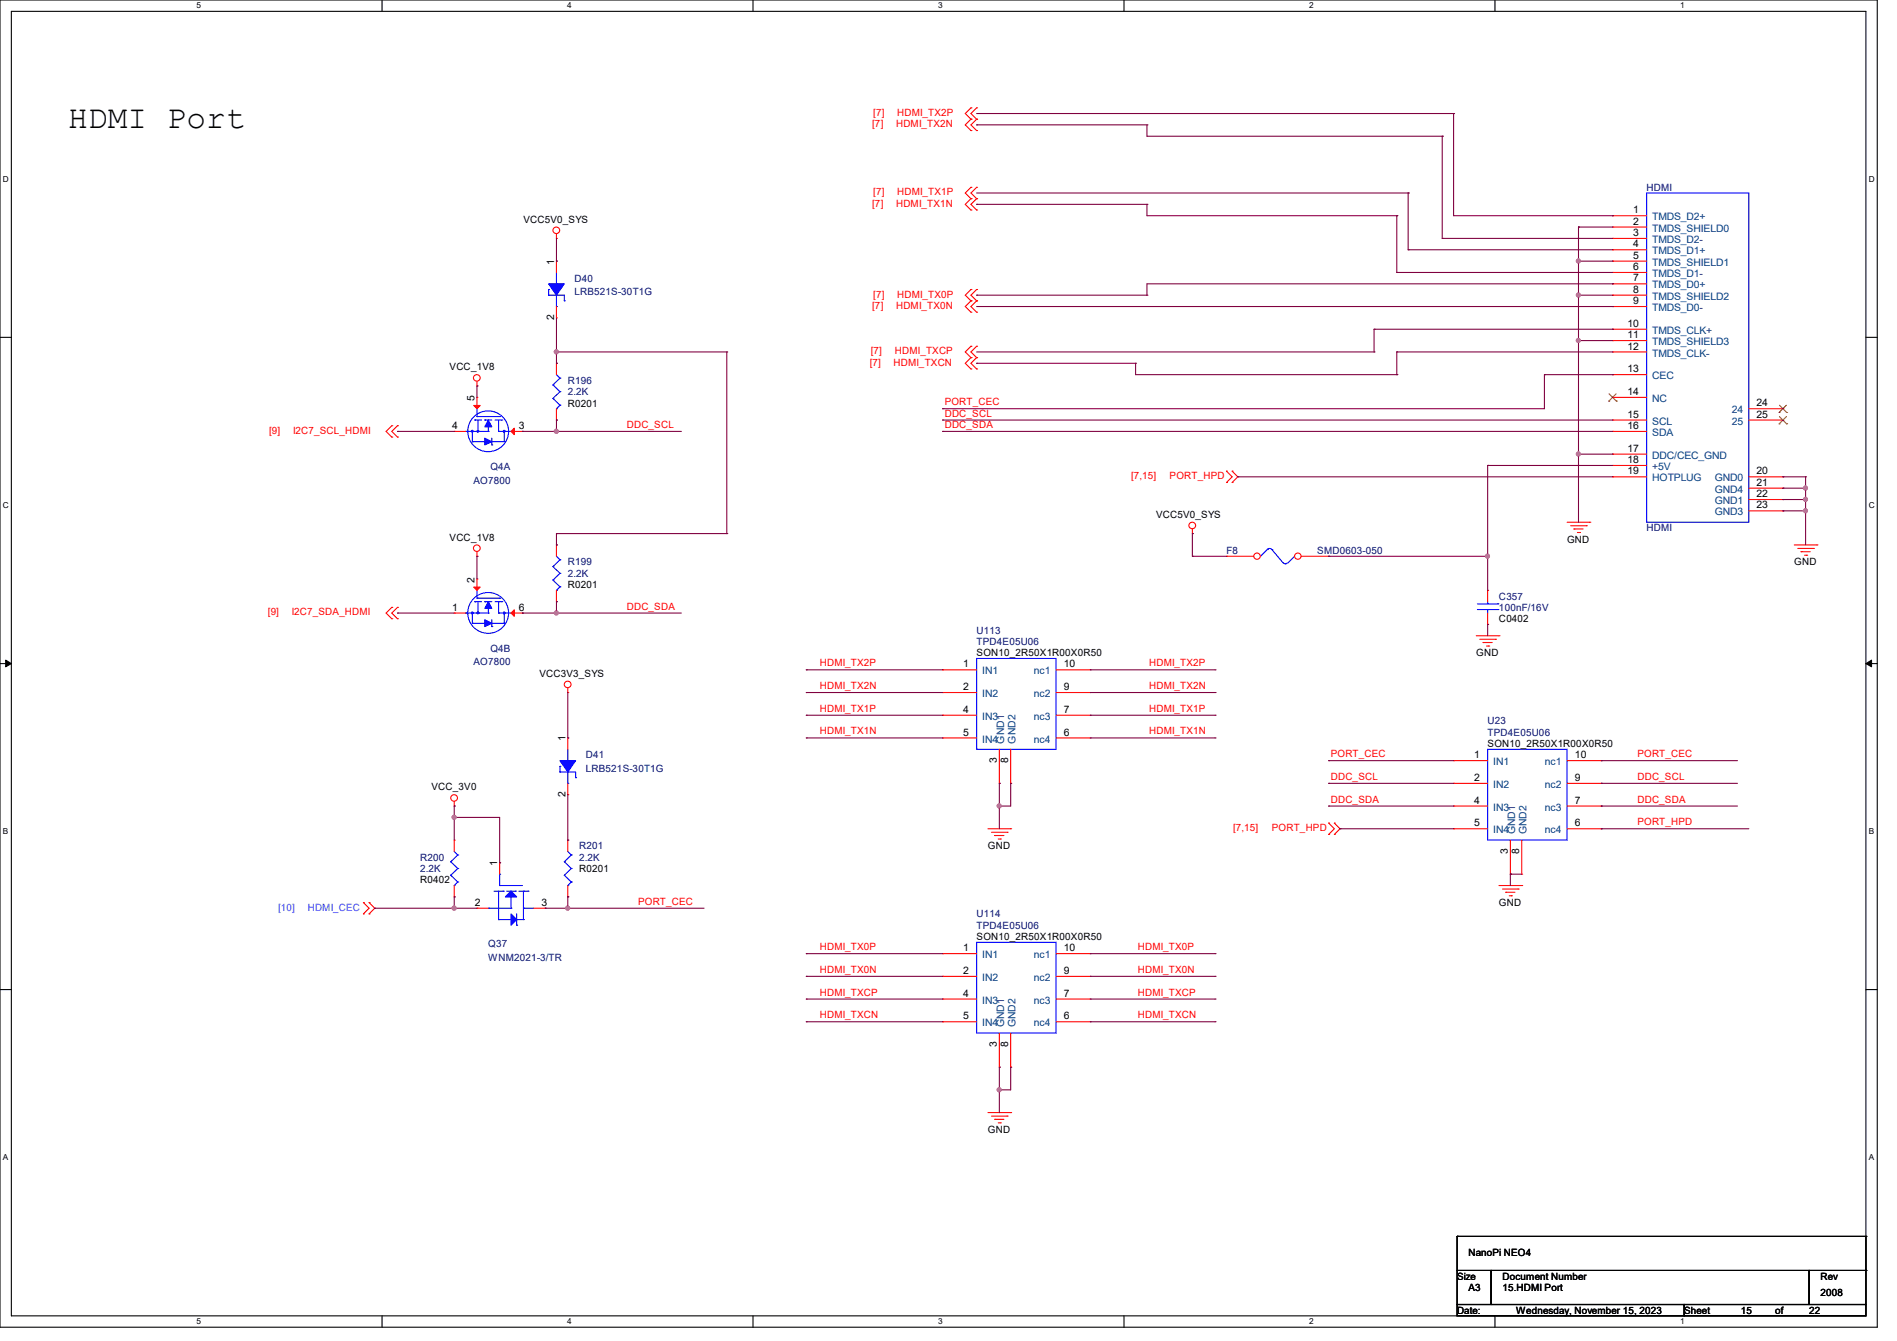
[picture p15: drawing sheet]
<svg xmlns="http://www.w3.org/2000/svg" width="297mm" height="210mm" viewBox="0 0 297 210" stroke-linecap="round" stroke-linejoin="round" font-family="sans-serif">
<defs><g id="words">
<text font-size="5.1" x="10.7" y="20.1">HDMI Port</text>
<g font-size="1.6" fill="#f00">
<text x="136.6" y="19.9">[7]</text>
<text x="136.7" y="18.2">[7]</text>
<text x="140.3" y="19.9">HDMI_TX2N</text>
<text x="140.5" y="18.2">HDMI_TX2P</text>
<text x="136.6" y="32.4">[7]</text>
<text x="136.7" y="30.6">[7]</text>
<text x="140.3" y="32.4">HDMI_TX1N</text>
<text x="140.5" y="30.6">HDMI_TX1P</text>
<text x="136.7" y="46.6">[7]</text>
<text x="140.5" y="46.6">HDMI_TX0P</text>
<text x="136.6" y="48.4">[7]</text>
<text x="140.3" y="48.4">HDMI_TX0N</text>
<text x="136.2" y="57.3">[7]</text>
<text x="136.4" y="55.5">[7]</text>
<text x="139.9" y="57.3">HDMI_TXCN</text>
<text x="140.1" y="55.5">HDMI_TXCP</text>
<text x="147.9" y="65.2">DDC_SCL</text>
<text x="147.9" y="63.5">PORT_CEC</text>
<text x="42.1" y="67.9">[9]</text>
<text x="45.9" y="67.9">I2C7_SCL_HDMI</text>
<text x="98.1" y="67">DDC_SCL</text>
<text x="147.9" y="67">DDC_SDA</text>
<text x="177.1" y="75.1">[7,15]</text>
<text x="183.1" y="75.1">PORT_HPD</text>
<text x="98.1" y="95.5">DDC_SDA</text>
<text x="42" y="96.4">[9]</text>
<text x="45.7" y="96.4">I2C7_SDA_HDMI</text>
<text x="128.4" y="104.3">HDMI_TX2P</text>
<text x="128.4" y="107.9">HDMI_TX2N</text>
<text x="179.9" y="104.3">HDMI_TX2P</text>
<text x="179.9" y="107.9">HDMI_TX2N</text>
<text x="128.4" y="111.5">HDMI_TX1P</text>
<text x="179.9" y="111.5">HDMI_TX1P</text>
<text x="128.4" y="115">HDMI_TX1N</text>
<text x="179.9" y="115">HDMI_TX1N</text>
<text x="208.4" y="118.6">PORT_CEC</text>
<text x="256.4" y="118.6">PORT_CEC</text>
<text x="208.4" y="122.1">DDC_SCL</text>
<text x="208.4" y="125.7">DDC_SDA</text>
<text x="256.4" y="125.7">DDC_SDA</text>
<text x="256.4" y="122.1">DDC_SCL</text>
<text x="193.1" y="130.2">[7,15]</text>
<text x="199.1" y="130.2">PORT_HPD</text>
<text x="256.4" y="129.2">PORT_HPD</text>
<text x="99.9" y="141.7">PORT_CEC</text>
<text x="128.4" y="148.8">HDMI_TX0P</text>
<text x="178.1" y="148.8">HDMI_TX0P</text>
<text x="128.4" y="152.4">HDMI_TX0N</text>
<text x="128.4" y="155.9">HDMI_TXCP</text>
<text x="178.1" y="152.4">HDMI_TX0N</text>
<text x="178.1" y="155.9">HDMI_TXCP</text>
<text x="128.4" y="159.5">HDMI_TXCN</text>
<text x="178.1" y="159.5">HDMI_TXCN</text>
</g>
<g font-size="1.6" fill="#00007f">
<text x="257.8" y="29.9">HDMI</text>
<text x="90" y="44.1">D40</text>
<text x="90" y="46.2">LRB521S-30T1G</text>
<text x="88.9" y="60.1">R196</text>
<text x="88.9" y="61.9">2.2K</text>
<text x="74.1" y="75.8">AO7800</text>
<text x="76.8" y="73.6">Q4A</text>
<text x="257.8" y="83.2">HDMI</text>
<text x="88.9" y="88.6">R199</text>
<text x="192" y="86.8">F8</text>
<text x="206.2" y="86.8">SMD0603-050</text>
<text x="88.9" y="90.3">2.2K</text>
<text x="234.7" y="93.9">C357</text>
<text x="234.7" y="95.7">100nF/16V</text>
<text x="152.9" y="99.2">U113</text>
<text x="152.9" y="101">TPD4E05U06</text>
<text x="74.1" y="104.2">AO7800</text>
<text x="76.8" y="102.1">Q4B</text>
<text x="232.9" y="113.5">U23</text>
<text x="91.7" y="118.8">D41</text>
<text x="232.9" y="115.2">TPD4E05U06</text>
<text x="91.7" y="120.9">LRB521S-30T1G</text>
<text x="65.8" y="134.8">R200</text>
<text x="65.8" y="136.6">2.2K</text>
<text x="90.7" y="133">R201</text>
<text x="90.7" y="134.8">2.2K</text>
<text x="152.9" y="143.7">U114</text>
<text x="76.5" y="148.3">Q37</text>
<text x="152.9" y="145.5">TPD4E05U06</text>
<text x="76.5" y="150.4">WNM2021-3/TR</text>
</g>
<g font-size="1.6">
<text x="82" y="34.9">VCC5V0_SYS</text>
<text x="255.7" y="33.4">1</text>
<text x="255.7" y="35.2">2</text>
<text x="86.7" y="41.4" transform="rotate(-90 86.7 41.4)">1</text>
<text x="255.7" y="37">3</text>
<text x="255.7" y="38.7">4</text>
<text x="255.7" y="40.5">5</text>
<text x="255.7" y="42.3">6</text>
<text x="255.7" y="44.1">7</text>
<text x="255.7" y="45.8">8</text>
<text x="255.7" y="47.6">9</text>
<text x="86.7" y="50.1" transform="rotate(-90 86.7 50.1)">2</text>
<text x="254.8" y="51.2">10</text>
<text x="254.8" y="53">11</text>
<text x="70.4" y="58">VCC_1V8</text>
<text x="254.8" y="58.3">13</text>
<text x="254.8" y="54.7">12</text>
<text x="74.3" y="62.8" transform="rotate(-90 74.3 62.8)">5</text>
<text x="88.9" y="63.7">R0201</text>
<text x="254.8" y="65.4">15</text>
<text x="254.8" y="61.8">14</text>
<text x="275" y="63.6">24</text>
<text x="275" y="65.4">25</text>
<text x="70.8" y="67.2">4</text>
<text x="81.2" y="67.2">3</text>
<text x="254.8" y="70.7">17</text>
<text x="254.8" y="67.2">16</text>
<text x="254.8" y="74.3">19</text>
<text x="254.8" y="72.5">18</text>
<text x="275" y="74.3">20</text>
<text x="275" y="76.1">21</text>
<text x="275" y="77.9">22</text>
<text x="181" y="81.1">VCC5V0_SYS</text>
<text x="275" y="79.6">23</text>
<text x="70.4" y="84.7">VCC_1V8</text>
<text x="245.4" y="85">GND</text>
<text x="280.9" y="88.6">GND</text>
<text x="70.8" y="95.6">1</text>
<text x="74.3" y="91.2" transform="rotate(-90 74.3 91.2)">2</text>
<text x="81.2" y="95.6">6</text>
<text x="88.9" y="92.1">R0201</text>
<text x="234.7" y="97.4">C0402</text>
<text x="84.5" y="106">VCC3V3_SYS</text>
<text x="150.8" y="104.5">1</text>
<text x="152.9" y="102.8">SON10_2R50X1R00X0R50</text>
<text x="166.6" y="104.5">10</text>
<text x="231.1" y="102.8">GND</text>
<text x="150.8" y="108.1">2</text>
<text x="150.8" y="111.6">4</text>
<text x="166.6" y="111.6">7</text>
<text x="166.6" y="108.1">9</text>
<text x="88.5" y="116.1" transform="rotate(-90 88.5 116.1)">1</text>
<text x="150.8" y="115.2">5</text>
<text x="156.1" y="119.5" transform="rotate(-90 156.1 119.5)">3</text>
<text x="157.9" y="119.5" transform="rotate(-90 157.9 119.5)">8</text>
<text x="166.6" y="115.2">6</text>
<text x="230.8" y="118.7">1</text>
<text x="232.9" y="117">SON10_2R50X1R00X0R50</text>
<text x="246.6" y="118.7">10</text>
<text x="67.6" y="123.8">VCC_3V0</text>
<text x="88.5" y="124.8" transform="rotate(-90 88.5 124.8)">2</text>
<text x="230.8" y="122.3">2</text>
<text x="230.8" y="125.9">4</text>
<text x="246.6" y="125.9">7</text>
<text x="246.6" y="122.3">9</text>
<text x="230.8" y="129.4">5</text>
<text x="246.6" y="129.4">6</text>
<text x="77.9" y="135.7" transform="rotate(-90 77.9 135.7)">1</text>
<text x="90.7" y="136.6">R0201</text>
<text x="154.7" y="133">GND</text>
<text x="236.1" y="133.7" transform="rotate(-90 236.1 133.7)">3</text>
<text x="237.9" y="133.7" transform="rotate(-90 237.9 133.7)">8</text>
<text x="65.8" y="138.3">R0402</text>
<text x="74.3" y="141.9">2</text>
<text x="84.8" y="141.9">3</text>
<text x="234.7" y="141.9">GND</text>
<text x="150.8" y="149">1</text>
<text x="152.9" y="147.2">SON10_2R50X1R00X0R50</text>
<text x="166.6" y="149">10</text>
<text x="150.8" y="152.5">2</text>
<text x="166.6" y="152.5">9</text>
<text x="150.8" y="156.1">4</text>
<text x="150.8" y="159.6">5</text>
<text x="166.6" y="159.6">6</text>
<text x="166.6" y="156.1">7</text>
<text x="156.1" y="163.9" transform="rotate(-90 156.1 163.9)">3</text>
<text x="157.9" y="163.9" transform="rotate(-90 157.9 163.9)">8</text>
<text x="154.7" y="177.5">GND</text>
<text x="229.9" y="196.7">NanoPi NEO4</text>
<text x="228.1" y="200.4">Size</text>
<text x="229.9" y="202.2">A3</text>
<text x="235.2" y="200.4">Document Number</text>
<text x="235.2" y="202.2">15.HDMI Port</text>
<text x="285" y="202.9">2008</text>
<text x="285" y="200.4">Rev</text>
<text x="228.1" y="205.7">Date:</text>
<text x="237.4" y="205.7">Wednesday, November 15, 2023</text>
<text x="263.7" y="205.7">Sheet</text>
<text x="272.6" y="205.7">15</text>
<text x="277.9" y="205.7">of</text>
<text x="283.2" y="205.7">22</text>
</g>
<g font-size="1.6" fill="#003f7f">
<text x="258.7" y="34.5">TMDS_D2+</text>
<text x="258.7" y="36.3">TMDS_SHIELD0</text>
<text x="258.7" y="38.1">TMDS_D2-</text>
<text x="258.7" y="39.8">TMDS_D1+</text>
<text x="258.7" y="41.6">TMDS_SHIELD1</text>
<text x="258.7" y="43.4">TMDS_D1-</text>
<text x="258.7" y="45.2">TMDS_D0+</text>
<text x="258.7" y="46.9">TMDS_SHIELD2</text>
<text x="258.7" y="52.3">TMDS_CLK+</text>
<text x="258.7" y="48.7">TMDS_D0-</text>
<text x="258.7" y="54.1">TMDS_SHIELD3</text>
<text x="258.7" y="59.4">CEC</text>
<text x="258.7" y="55.8">TMDS_CLK-</text>
<text x="258.7" y="63">NC</text>
<text x="271.1" y="64.7">24</text>
<text x="258.7" y="71.8">DDC/CEC_GND</text>
<text x="258.7" y="68.3">SDA</text>
<text x="258.7" y="66.5">SCL</text>
<text x="271.1" y="66.5">25</text>
<text x="258.7" y="75.4">HOTPLUG</text>
<text x="258.7" y="73.6">+5V</text>
<text x="268.5" y="75.4">GND0</text>
<text x="268.5" y="77.2">GND4</text>
<text x="268.5" y="80.7">GND3</text>
<text x="268.5" y="79">GND1</text>
<text x="153.8" y="105.6">IN1</text>
<text x="161.9" y="105.6">nc1</text>
<text x="153.8" y="109.2">IN2</text>
<text x="153.8" y="112.7">IN3</text>
<text x="161.9" y="112.7">nc3</text>
<text x="161.9" y="109.2">nc2</text>
<text x="153.8" y="116.3">IN4</text>
<text x="157.2" y="116.5" transform="rotate(-90 157.2 116.5)">GND1</text>
<text x="159" y="116.5" transform="rotate(-90 159 116.5)">GND2</text>
<text x="161.9" y="116.3">nc4</text>
<text x="233.8" y="119.8">IN1</text>
<text x="241.9" y="119.8">nc1</text>
<text x="233.8" y="123.4">IN2</text>
<text x="241.9" y="123.4">nc2</text>
<text x="233.8" y="127">IN3</text>
<text x="233.8" y="130.5">IN4</text>
<text x="237.2" y="130.7" transform="rotate(-90 237.2 130.7)">GND1</text>
<text x="239" y="130.7" transform="rotate(-90 239 130.7)">GND2</text>
<text x="241.9" y="130.5">nc4</text>
<text x="241.9" y="127">nc3</text>
<text x="153.8" y="150.1">IN1</text>
<text x="153.8" y="153.6">IN2</text>
<text x="161.9" y="153.6">nc2</text>
<text x="161.9" y="150.1">nc1</text>
<text x="153.8" y="157.2">IN3</text>
<text x="153.8" y="160.7">IN4</text>
<text x="157.2" y="160.9" transform="rotate(-90 157.2 160.9)">GND1</text>
<text x="159" y="160.9" transform="rotate(-90 159 160.9)">GND2</text>
<text x="161.9" y="160.7">nc4</text>
<text x="161.9" y="157.2">nc3</text>
</g>
<g font-size="1.6" fill="#007fff">
<text x="43.6" y="142.6">[10]</text>
<text x="48.2" y="142.6">HDMI_CEC</text>
</g>
<g font-size="1.3">
<text x="30.8" y="1.3">5</text>
<text x="88.8" y="1.3">4</text>
<text x="146.9" y="1.3">3</text>
<text x="205" y="1.3">2</text>
<text x="263.1" y="1.3">1</text>
<text x=".5" y="28.4">D</text>
<text x="292.6" y="28.4">D</text>
<text x=".5" y="79.5">C</text>
<text x="292.6" y="79.5">C</text>
<text x=".5" y="130.6">B</text>
<text x="292.6" y="130.6">B</text>
<text x=".5" y="181.7">A</text>
<text x="292.6" y="181.7">A</text>
<text x="30.8" y="207.4">5</text>
<text x="88.8" y="207.4">4</text>
<text x="146.9" y="207.4">3</text>
<text x="205" y="207.4">2</text>
<text x="263.1" y="207.4">1</text>
</g>
</g></defs>
<path d="M0 0h293.9v207.9h-293.9zM1.8 1.8h290.3v204.3h-290.3z" fill="none" stroke="#000" stroke-width=".17"/>
<g fill="#fff">
<path d="M30.8 .2h.7v1.4h-.7z"/>
<path d="M30.8 206.2h.7v1.4h-.7z"/>
</g>
<path d="M59.8 0v1.8M59.8 206.1v1.8" fill="none" stroke="#000" stroke-width=".17"/>
<g fill="#fff">
<path d="M88.8 .2h.7v1.4h-.7z"/>
<path d="M88.8 206.2h.7v1.4h-.7z"/>
</g>
<path d="M117.9 0v1.8M117.9 206.1v1.8" fill="none" stroke="#000" stroke-width=".17"/>
<g fill="#fff">
<path d="M146.9 .2h.7v1.4h-.7z"/>
<path d="M146.9 206.2h.7v1.4h-.7z"/>
</g>
<path d="M176 0v1.8M176 206.1v1.8" fill="none" stroke="#000" stroke-width=".17"/>
<g fill="#fff">
<path d="M205 .2h.7v1.4h-.7z"/>
<path d="M205 206.2h.7v1.4h-.7z"/>
</g>
<path d="M234.1 0v1.8M234.1 206.1v1.8" fill="none" stroke="#000" stroke-width=".17"/>
<g fill="#fff">
<path d="M263.1 .2h.6v1.4h-.6z"/>
<path d="M263.1 206.2h.6v1.4h-.6z"/>
<path d="M.5 27.3h.9v1.4h-.9z"/>
<path d="M292.6 27.3h.9v1.4h-.9z"/>
<path d="M.5 78.4h.9v1.4h-.9z"/>
<path d="M292.6 78.4h.9v1.4h-.9z"/>
</g>
<path d="M0 52.8h1.8M292.1 52.8h1.8" fill="none" stroke="#000" stroke-width=".17"/>
<g fill="#fff">
<path d="M.5 129.5h.8v1.4h-.8z"/>
<path d="M292.6 129.5h.8v1.4h-.8z"/>
</g>
<path d="M0 103.9h1.8M292.1 103.9h1.8" fill="none" stroke="#000" stroke-width=".17"/>
<path d="M.9 103.4l.9 .5-.9 .5zM292.1 103.9l.9-.5v1z" fill="#000" stroke="#000" stroke-width=".16"/>
<g fill="#fff">
<path d="M.5 180.5h.8v1.4h-.8z"/>
<path d="M292.6 180.5h.8v1.4h-.8z"/>
</g>
<g fill="none" stroke="#000" stroke-width=".17">
<path d="M0 155h1.8M292.1 155h1.8M228.1 199h5.4v5.3h-5.4zM228.1 193.6h.1M228.1 193.6v5.4M228.1 193.6h64M233.5 199h49.8v5.3h-49.8zM283.3 199h8.8v5.3h-8.8zM292.1 193.6h.1M292.1 199h.1M292.1 193.6v5.4M228.1 204.3h35.6v1.8h-35.6z"/>
<path d="M263.7 204.3h28.4v1.8h-28.4z"/>
</g>
<g fill="none" stroke="#f00" stroke-width=".17">
<path d="M152 18.7h.1M152 16.9h.1M152 16.9l-.9 .9 .9 .9M152 18.7l-.9 .9 .9 .8M152.9 18.7h.1M152.9 16.9h.1M152.9 16.9l-.9 .9 .9 .9M152.9 18.7l-.9 .9 .9 .8M87.1 37.3h.1M87.1 36.6v.7M152 31.1h.1M152 29.3h.1"/>
<path d="M152 32.9h.1M152 20.4h.1M152 29.3l-.9 .9 .9 .9M152 31.1l-.9 .9 .9 .9M152.9 31.1h.1M152.9 29.3h.1M152.9 32.9h.1M152.9 20.4h.1M152.9 29.3l-.9 .9 .9 .9M152.9 31.1l-.9 .9 .9 .9M74.7 59.7v.8M87.1 56.9h.1"/>
<path d="M87.1 56.9v1.8M152 48.9h.1M152 47.1h.1M152 45.3h.1M152 56h.1M152 54.2h.1M152 57.8h.1M152 47.1l-.9 .9 .9 .9M152 45.3l-.9 .9 .9 .9M152 54.2l-.9 .9 .9 .9M152 56l-.9 .9 .9 .9M152.9 48.9h.1"/>
<path d="M152.9 47.1h.1M152.9 45.3h.1M152.9 56h.1M152.9 54.2h.1M152.9 57.8h.1M152.9 47.1l-.9 .9 .9 .9M152.9 45.3l-.9 .9 .9 .9M152.9 54.2l-.9 .9 .9 .9M152.9 56l-.9 .9 .9 .9M61.3 68.5h.1M61.3 66.7h.1M61.3 66.7l-.8 .9 .8 .9"/>
<path d="M62.2 68.5h.1M62.2 66.7h.1M62.2 66.7l-.9 .9 .9 .9M74.7 60.5h.1M87.1 65.8h.1M87.1 64v1.8M192 75.6h.1M192 73.8h.1M192 73.8l.9 .9-.9 .9M192.9 73.8h.1M192.9 75.6h.1M192.9 73.8l.9 .9-.9 .9"/>
<path d="M61.3 96.9h.1M61.3 95.1h.1M61.3 95.1l-.8 .9 .8 .9M62.2 96.9h.1M62.2 95.1h.1M62.2 95.1l-.9 .9 .9 .9M74.7 87.1h.1M74.7 86.4v.7M186.7 83.6h.1M186.7 82.8v.8M231.1 99.6h3.6M234.7 99.6h.1"/>
<path d="M245.4 81.8h3.5M245.9 82.3h2.5M246.4 82.8h.1M246.4 82.8h1.5M247 83.4h.3M247.3 83.4h.1M248.4 82.3h.1M248.9 81.8h.1M280.9 85.3h3.6M281.5 85.9h2.4M282 86.4h.1M282 86.4h1.4"/>
<path d="M282.5 87h.4M282.9 87h.1M283.9 85.9h.1M284.5 85.3h.1M88.9 108.5h.1M88.9 107.7v.8M231.7 100.1h2.4M232.2 100.6h.1M232.2 100.6h1.4M232.7 101.2h.4M233.1 101.2h.1M234.1 100.1h.1"/>
<path d="M71.1 126.2h.1M71.1 125.5v.7M154.7 129.8h3.5M155.2 130.3h2.5M155.7 130.9h.1M155.7 130.9h1.5M156.3 131.4h.3M156.6 131.4h.1M157.7 130.3h.1M158.2 129.8h.1M208 130.7h.1M208 128.9h.1"/>
<path d="M208 128.9l.9 .9-.9 .9M208.9 128.9h.1M208.9 130.7h.1M208.9 128.9l.9 .9-.9 .9M234.7 138.7h3.6M235.2 139.2h2.5M235.8 139.7h.1M235.8 139.7h1.4M237.7 139.2h.1M238.3 138.7h.1M56.9 143.1h.1M56.9 141.4h.1"/>
<path d="M56.9 141.4l.9 .8-.9 .9M57.8 141.4h.1M57.8 143.1h.1M57.8 141.4l.9 .8-.9 .9M236.3 140.3h.3M236.6 140.3h.1M154.7 174.2h3.5M155.2 174.8h2.5M155.7 175.3h.1M155.7 175.3h1.5M156.3 175.9h.3M156.6 175.9h.1"/>
<path d="M157.7 174.8h.1M158.2 174.2h.1"/>
<circle cx="87.1" cy="36.1" r=".52"/>
<circle cx="74.7" cy="59.2" r=".52"/>
<circle cx="74.7" cy="85.9" r=".52"/>
<circle cx="186.7" cy="82.3" r=".52"/>
<circle cx="88.9" cy="107.2" r=".52"/>
<circle cx="71.1" cy="125" r=".52"/>
</g>
<g fill="none" stroke="#00f" stroke-width=".17">
<path d="M87.1 58.7l.6 .5M87.7 59.2h.1M87.7 59.2l-1.1 1.1M86.6 60.3h.1M86.6 62.4h.1M86.6 60.3l1.1 1M86.6 62.4l1.1 1.1M87.1 64h.1M87.7 61.3h.1M87.7 63.5h.1M87.7 61.3l-1.1 1.1M87.7 63.5l-.6 .5"/>
<path d="M198.4 86l.4-.1 .3 .2M198.4 86.1h.1M198.4 86.1l-1 1M199.1 86.1h.1M199.1 86.1l1.8 2.1M201.6 88.1a.35 .35 0 0 1-.6 .1M202.7 87.1h.1M202.7 87.1l-1.1 1.1"/>
</g>
<circle cx="196.8" cy="87.1" r=".5" fill="#fff" stroke="#f00" stroke-width=".17"/>
<path d="M192 87.1h.1M192 87.1h4.3" fill="none" stroke="#f00" stroke-width=".17"/>
<circle cx="203.2" cy="87.1" r=".5" fill="#fff" stroke="#f00" stroke-width=".17"/>
<g fill="none" stroke="#f00" stroke-width=".17">
<path d="M252.5 33.8h.1M252.5 35.6h.1M252.5 37.3h.1M252.5 39.1h.1M252.5 33.8h5.3M252.5 35.6h5.3M252.5 37.3h5.3M252.5 39.1h5.3M87.1 40.9h.1M87.1 49.8h.1M87.1 40.9v1.8M87.1 48v1.8"/>
<path d="M252.5 40.9h.1M252.5 42.7h.1M252.5 44.4h.1M252.5 46.2h.1M252.5 51.6h.1M252.5 48h.1M252.5 53.3h.1M252.5 58.7h.1M252.5 55.1h.1M252.5 40.9h5.3M252.5 42.7h5.3M252.5 44.4h5.3"/>
<path d="M252.5 46.2h5.3M252.5 51.6h5.3M252.5 48h5.3M252.5 53.3h5.3M252.5 58.7h5.3M252.5 55.1h5.3M71.1 67.6h.1M71.1 67.6h1.8M74.7 62.2h.1M74.7 62.2v1.8M80 67.6h1.8M81.8 67.6h.1"/>
<path d="M252.5 74.7h.1M252.5 72.9h.1M252.5 71.1h.1M252.5 67.6h.1M252.5 65.8h.1M252.5 62.2h.1M252.5 74.7h5.3M252.5 72.9h5.3M252.5 71.1h5.3M252.5 67.6h5.3M252.5 65.8h5.3M252.5 62.2h5.3"/>
<path d="M273.8 74.7h5.3M273.8 76.5h5.3M273.8 78.2h5.3M273.8 65.8h5.3M273.8 64h5.3M279.1 74.7h.1M279.1 76.5h.1M279.1 78.2h.1M279.1 64h.1M279.1 65.8h.1M71.1 96h.1M71.1 96h1.8"/>
<path d="M74.7 90.7h.1M74.7 90.7v1.8M80 96h1.8M81.8 96h.1M87.1 85.3h.1M87.1 94.2h.1M87.1 85.3v1.8M87.1 92.5v1.7M203.8 87.1h4.2M208 87.1h.1M232.9 92.5h.1M232.9 97.8h.1"/>
<path d="M232.9 92.5v1.7M232.9 96v1.8M273.8 80h5.3M279.1 80h.1M88.9 115.6h.1M88.9 115.6v1.7M147.6 104.9h.1M147.6 108.5h.1M147.6 112h.1M147.6 115.6h.1M147.6 104.9h5.3M147.6 108.5h5.3"/>
<path d="M147.6 112h5.3M147.6 115.6h5.3M156.5 117.3v5.4M158.2 117.3v5.4M165.4 104.9h5.3M165.4 108.5h5.3M165.4 112h5.3M165.4 115.6h5.3M170.7 115.6h.1M170.7 112h.1M170.7 108.5h.1M170.7 104.9h.1"/>
<path d="M227.6 119.1h.1M227.6 119.1h5.3M245.4 119.1h5.3M250.7 119.1h.1M71.1 131.6h.1M71.1 131.6v1.8M71.1 138.7v1.8M78.2 135.1h.1M78.2 135.1v1.8M88.9 124.5h.1M88.9 131.6h.1M88.9 122.7v1.8"/>
<path d="M88.9 131.6v1.8M88.9 138.7v1.8M156.5 122.7h.1M158.2 122.7h.1M227.6 122.7h.1M227.6 126.2h.1M227.6 129.8h.1M227.6 122.7h5.3M227.6 126.2h5.3M227.6 129.8h5.3M236.5 136.9h.1M236.5 131.6v5.3"/>
<path d="M238.3 136.9h.1M238.3 131.6v5.3M245.4 122.7h5.3M245.4 126.2h5.3M245.4 129.8h5.3M250.7 129.8h.1M250.7 126.2h.1M250.7 122.7h.1M71.1 140.5h.1M74.7 142.2h.1M74.7 142.2h1.8M83.6 142.2h1.7"/>
<path d="M85.3 142.2h.1M88.9 140.5h.1M147.6 149.4h.1M147.6 152.9h.1M147.6 156.5h.1M147.6 149.4h5.3M147.6 152.9h5.3M147.6 156.5h5.3M165.4 149.4h5.3M165.4 152.9h5.3M165.4 156.5h5.3M170.7 156.5h.1"/>
<path d="M170.7 152.9h.1M170.7 149.4h.1M147.6 160h.1M147.6 160h5.3M156.5 167.1h.1M156.5 161.8v5.3M158.2 167.1h.1M158.2 161.8v5.3M165.4 160h5.3M170.7 160h.1"/>
</g>
<g fill="none" stroke="#00f" stroke-width=".17">
<path d="M257.8 30.2h16v51.6h-16zM85.9 46.2h.1M85.9 45.3h.1M85.9 46.2h2.4v.9M85.9 45.3v.9M87.1 44.4h.1M87.1 48h.1M87.1 42.7v1.7M87.1 46.2v1.8M88.3 47.1h.1M72.9 67.6h.1M72.9 67.6h3.6"/>
<path d="M74 69.2h.1M74 67.6h.1M74 69.2h5M74 67.6v1.6M74.3 65.8h.1M74.3 65.8h1.1M74.7 65.2h.1M74.7 64v1.2M74.7 65.2h3.5M74.8 67.6h.1M74.8 65.8v1.8M75.9 65.8h.1"/>
<path d="M75.9 65.8h1.1M76.5 67.6h.1M76.5 65.8v1.8M77 69.7h.1M77 68.6v1.1M77.5 65.8h1.1M78.1 67.6h.1M78.1 65.8v1.8M78.1 67.6h1.9M78.2 65.2h.1M78.6 65.8h.1M79 69.2h.1"/>
<path d="M79 67.6v1.6M80 67.6h.1M72.9 96h.1M72.9 96h3.6M74 97.6h.1M74 96h.1M74 96v1.6M74 97.6h5M74.3 94.2h.1M74.3 94.2h1.1M74.7 93.7h.1M74.7 92.5v1.2"/>
<path d="M74.7 93.7h3.5M74.8 96h.1M74.8 94.2v1.8M75.9 94.2h.1M75.9 94.2h1.1M76.5 96h.1M76.5 94.2v1.8M77 98.1h.1M77 97.1v1M77.5 94.2h1.1M78.1 96h.1M78.1 94.2v1.8"/>
<path d="M78.1 96h1.9M78.2 93.7h.1M78.6 94.2h.1M79 97.6h.1M79 96v1.6M80 96h.1M86.6 88.7h.1M86.6 90.8h.1M86.6 88.7l1.1 1.1M86.6 90.8l1.1 1.1M87.1 92.5h.1M87.1 87.1l.6 .6"/>
<path d="M87.7 87.7h.1M87.7 89.8h.1M87.7 91.9h.1M87.7 87.7l-1.1 1M87.7 89.8l-1.1 1M87.7 91.9l-.6 .6M231.3 95.5h3.2M231.3 94.6h3.2M232.9 94.6h.1M232.9 95.5h.1M232.9 94.2v.4M232.9 95.5v.5"/>
<path d="M234.5 95.5h.1M234.5 94.6h.1M88.9 119.1h.1M88.9 117.3v1.8M152.9 103.1h12.5v14.2h-12.5zM232.9 117.3h12.5v14.3h-12.5zM70.6 135h.1M70.6 137.1h.1M70.6 135l1.1 1M70.6 137.1l1.1 1M71.1 138.7h.1M71.1 133.4l.6 .5"/>
<path d="M71.7 133.9h.1M71.7 136h.1M71.7 138.1h.1M71.7 133.9l-1.1 1.1M71.7 136l-1.1 1.1M71.7 138.1l-.6 .6M77.3 139.6h1.5M78.1 139.6v4.4M78.2 138.7h.1M78.2 136.9h.1M78.2 138.7h3.6M78.2 136.9v1.8"/>
<path d="M78.8 139.6h.1M79.3 139.6h1.4M80.7 139.6h.1M81.2 139.6h1.5M82 139.6h.1M82 139.6v4.4M82.7 139.6h.1M87.7 120.9h.1M87.7 120h.1M87.7 120.9h2.4v.9M87.7 120v.9M88.3 135h.1"/>
<path d="M88.3 137.1h.1M88.3 135l1.2 1M88.3 137.1l1.2 1M88.9 122.7h.1M88.9 138.7h.1M88.9 120.9v1.8M88.9 133.4l.6 .5M89.5 133.9h.1M89.5 136h.1M89.5 138.1h.1M89.5 133.9l-1.2 1.1M89.5 136l-1.2 1.1"/>
<path d="M89.5 138.1l-.6 .6M90.1 121.8h.1M76.5 142.2h.1M76.5 142.2h3.5M78.1 144h.1M78.1 144h1.9M80 144h.1M80 142.2h.1M80 140.5v1.7M80.9 144.9h.1M80.9 143.1v1.8M80.9 144h1.1"/>
<path d="M82 144h.1M82 142.2h.1M82 142.2h1.6M152.9 147.6h12.5v14.2h-12.5z"/>
<circle cx="76.4" cy="67.5" r="3.2"/>
<circle cx="76.4" cy="96" r="3.2"/>
</g>
<g fill="#00f" stroke="#00f" stroke-width=".17">
<path d="M80 139.6l.9 .9h-1.8z"/>
<path d="M80 143.1l.9 .9-.9 .9z"/>
<path d="M87.7 119.1h2.4l-1.2 1.8z" fill-rule="evenodd"/>
<path d="M85.9 44.4h2.4l-1.2 1.8z" fill-rule="evenodd"/>
<path d="M75.9 68.6l1.1 .6-1.1 .5z" fill-rule="evenodd"/>
<path d="M76.5 65.8l.5 1h-1.1z" fill-rule="evenodd"/>
<path d="M75.9 97.1l1.1 .5-1.1 .5z" fill-rule="evenodd"/>
<path d="M76.5 94.2l.5 1.1h-1.1z" fill-rule="evenodd"/>
<circle cx="78.9" cy="67.5" r=".15"/>
<circle cx="74.8" cy="67.5" r=".15"/>
<circle cx="73.9" cy="67.5" r=".15"/>
<circle cx="78.9" cy="96" r=".15"/>
<circle cx="74.8" cy="96" r=".15"/>
<circle cx="73.9" cy="96" r=".15"/>
</g>
<path d="M251.9 62.8h.1M251.9 61.7l1.2 1.1M253 61.7l-1.1 1.1M253.1 62.8h.1M278.6 64.6h.1M278.6 66.4h.1M278.6 63.5l1.1 1.1M278.6 65.2l1.1 1.2M279.7 63.5l-1.1 1.1M279.7 65.2l-1.1 1.2M279.7 64.6h.1M279.7 66.4h.1" fill="none" stroke="#7f3f00" stroke-width=".16"/>
<g fill="#f00" stroke="#f00" stroke-width=".17">
<path d="M74.2 63.5h1l-.5 .5z"/>
<path d="M80 67.6l.5-.5v1z"/>
<path d="M74.2 91.9h1l-.5 .6z"/>
<path d="M80 96l.5-.5v1z"/>
</g>
<g fill="none" stroke="#7f003f" stroke-width=".17">
<path d="M152.9 19.6h.1M152.9 17.8h74.7M152.9 19.6h26.7M179.6 19.6h.1M179.6 19.6v1.7h46.2M227.6 17.8h.1M227.6 17.8v16h24.9M87.1 37.3v3.6M152.9 32h.1M152.9 30.2h67.6M152.9 32h26.7M179.6 32h.1"/>
<path d="M179.6 32v1.8h39.1M218.7 33.8h.1M218.7 33.8v8.9M220.5 30.2h.1M220.5 39.1h.1M220.5 30.2v8.9M220.5 39.1h32M225.8 37.3h.1M225.8 21.3h.1M225.8 37.3h26.7M225.8 21.3v16M247.1 35.6h.1"/>
<path d="M247.1 35.6v46.2M247.1 35.6h5.4M252.5 33.8h.1M87.1 40.9h.1M87.1 55.1h.1M87.1 56.9h.1M87.1 49.8v7.1M87.1 55.1h26.7M113.8 55.1h.1M113.8 55.1v28.5M152.9 46.2h.1M152.9 56.9h.1"/>
<path d="M152.9 46.2h26.7M152.9 48h99.6M152.9 55.1h62.2M152.9 56.9h24.9M177.8 56.9h.1M177.8 56.9v1.8h40.9M179.6 46.2h.1M215.1 55.1h.1M215.1 51.6h.1M215.1 51.6v3.5M215.1 51.6h37.4M218.7 42.7h.1"/>
<path d="M218.7 55.1h.1M218.7 58.7h.1M218.7 42.7h33.8M218.7 55.1h33.8M218.7 55.1v3.6M241.8 58.7h.1M241.8 58.7v5.3h-94.2M241.8 58.7h10.7M247.1 40.9h.1M247.1 46.2h.1M247.1 53.3h.1M247.1 40.9h5.4"/>
<path d="M247.1 46.2h5.4M247.1 53.3h5.4M252.5 48h.1M252.5 44.4h.1M252.5 58.7h.1M252.5 51.6h.1M252.5 44.4h-72.9v1.8M62.2 67.6h.1M62.2 67.6h8.9M74.7 60.5h.1M74.7 60.5v1.7M81.8 67.6h.1"/>
<path d="M81.8 67.6h24.9M87.1 67.6h.1M87.1 65.8h.1M87.1 65.8v1.8M147.6 65.8h.1M147.6 67.6h.1M147.6 64h.1M147.6 67.6h104.9M147.6 65.8h104.9M193.8 74.7h.1M193.8 74.7h58.7M232.9 72.9h.1"/>
<path d="M232.9 72.9v19.6M232.9 72.9h19.6M247.1 71.1h.1M247.1 71.1h5.4M279.1 74.7h.1M279.1 76.5h.1M279.1 78.2h.1M279.1 74.7h3.6M279.1 76.5h3.6M279.1 78.2h3.6M282.7 74.7h.1M282.7 76.5h.1"/>
<path d="M282.7 78.2h.1M282.7 74.7v10.6M62.2 96h.1M62.2 96h8.9M74.7 87.1h.1M74.7 87.1v3.6M81.8 96h.1M81.8 96h24.9M87.1 96h.1M87.1 94.2h.1M87.1 83.6h.1M87.1 85.3h.1"/>
<path d="M87.1 83.6v1.7M87.1 94.2v1.8M87.1 83.6h26.7M113.8 83.6h.1M186.7 83.6h.1M186.7 87.1h.1M186.7 83.6v3.5M186.7 87.1h5.3M208 87.1h.1M208 87.1h24.9M232.9 97.8h.1M232.9 87.1h.1"/>
<path d="M232.9 97.8v1.8M279.1 80h.1M279.1 80h3.6M282.7 80h.1M88.9 115.6h.1M88.9 108.5v7.1M126.2 104.9h.1M126.2 108.5h.1M126.2 112h.1M126.2 115.6h.1M126.2 104.9h21.4M126.2 108.5h21.4"/>
<path d="M126.2 112h21.4M126.2 115.6h21.4M170.7 104.9h19.5M170.7 108.5h19.5M170.7 112h19.5M170.7 115.6h19.5M190.2 104.9h.1M190.2 108.5h.1M190.2 112h.1M190.2 115.6h.1M208 119.1h.1M208 119.1h19.6"/>
<path d="M250.7 119.1h.1M250.7 119.1h21.3M71.1 126.2h.1M71.1 128h.1M71.1 126.2v5.4M71.1 128h7.1v7.1M78.2 135.1h.1M88.9 131.6h.1M88.9 124.5v7.1M156.5 122.7h.1M156.5 126.2h.1M156.5 122.7v7.1"/>
<path d="M158.2 122.7h.1M158.2 122.7v3.5h-1.7M208 122.7h.1M208 126.2h.1M208 126.2h19.6M208 122.7h19.6M209.8 129.8h.1M209.8 129.8h17.8M236.5 136.9h.1M236.5 136.9v1.8M236.5 136.9h1.8M250.7 126.2h.1"/>
<path d="M250.7 122.7h.1M250.7 129.8h.1M250.7 126.2h21.3M250.7 122.7h21.3M250.7 129.8h23.1M58.7 142.2h.1M58.7 142.2h16M71.1 140.5h.1M71.1 142.2h.1M71.1 140.5v1.7M85.3 142.2h.1M85.3 142.2h24.9"/>
<path d="M88.9 142.2h.1M88.9 140.5h.1M88.9 140.5v1.7M126.2 149.4h.1M126.2 152.9h.1M126.2 156.5h.1M126.2 149.4h21.4M126.2 152.9h21.4M126.2 156.5h21.4M170.7 149.4h19.5M170.7 152.9h19.5M170.7 156.5h19.5"/>
<path d="M190.2 149.4h.1M190.2 152.9h.1M190.2 156.5h.1M126.2 160h.1M126.2 160h21.4M156.5 167.1h.1M156.5 170.7h.1M156.5 167.1v7.1M158.2 167.1h.1M158.2 167.1v3.6h-1.7M170.7 160h19.5M190.2 160h.1"/>
</g>
<g fill="#f0f" stroke="#f0f" stroke-width=".17">
<circle cx="87.1" cy="67.5" r=".32"/>
<circle cx="87.1" cy="96" r=".32"/>
<circle cx="71.1" cy="142.2" r=".32"/>
<circle cx="88.9" cy="142.2" r=".32"/>
<circle cx="71.1" cy="128" r=".32"/>
<circle cx="282.7" cy="76.4" r=".32"/>
<circle cx="247.1" cy="40.9" r=".32"/>
<circle cx="247.1" cy="46.2" r=".32"/>
<circle cx="247.1" cy="71.1" r=".32"/>
<circle cx="247.1" cy="53.3" r=".32"/>
<circle cx="282.7" cy="80" r=".32"/>
<circle cx="282.7" cy="78.2" r=".32"/>
<circle cx="232.9" cy="87.1" r=".32"/>
<circle cx="156.4" cy="126.2" r=".32"/>
<circle cx="156.4" cy="170.7" r=".32"/>
<circle cx="87.1" cy="55.1" r=".32"/>
</g>
<use href="#words"/>
</svg>
